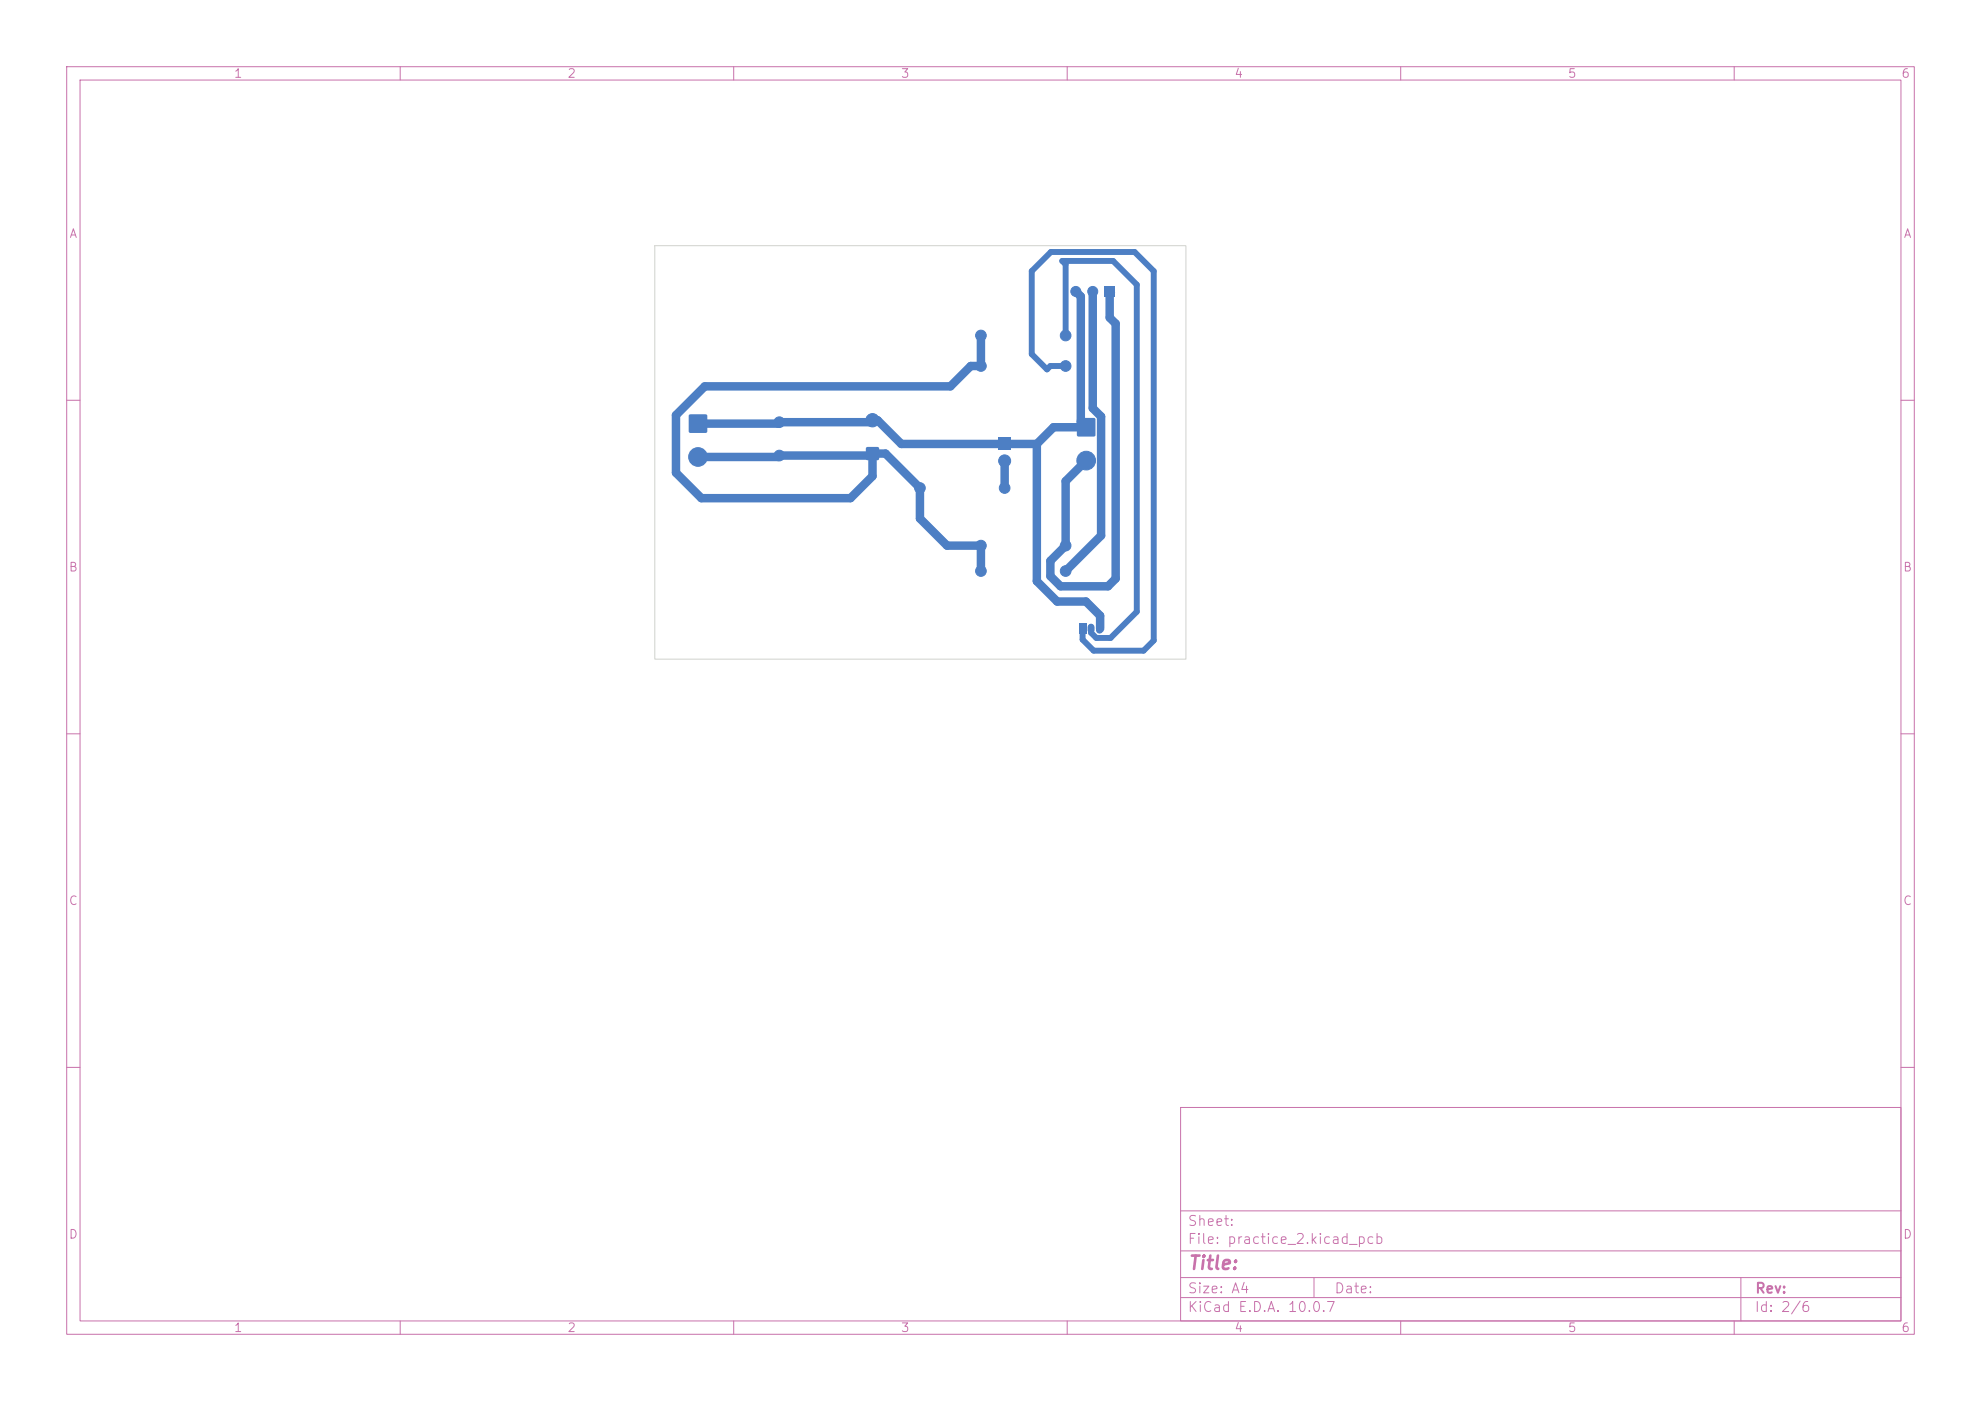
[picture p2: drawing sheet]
<svg xmlns="http://www.w3.org/2000/svg" width="297mm" height="210mm" viewBox="0 0 297 210" stroke-linecap="round" stroke-linejoin="round" font-family="sans-serif">
<defs><g id="words">
<text font-size="2" fill="#c872ab" x="178" y="190.8">Title:</text>
<g font-size="1.5" fill="#c872ab">
<text x="178" y="184.1">Sheet:</text>
<text x="178" y="186.8">File: practice_2.kicad_pcb</text>
<text x="178" y="197">KiCad E.D.A. 10.0.7</text>
<text x="178" y="194.2">Size: A4</text>
<text x="200" y="194.2">Date:</text>
<text x="263" y="197">Id: 2/6</text>
<text x="263" y="194.2">Rev:</text>
</g>
<g font-size="1.3" fill="#c872ab">
<text x="35" y="12">1</text>
<text x="85" y="12">2</text>
<text x="135" y="12">3</text>
<text x="185" y="12">4</text>
<text x="235" y="12">5</text>
<text x="285" y="12">6</text>
<text x="10.3" y="36">A</text>
<text x="285.3" y="36">A</text>
<text x="10.2" y="86">B</text>
<text x="285.2" y="86">B</text>
<text x="10.2" y="136">C</text>
<text x="285.2" y="136">C</text>
<text x="10.2" y="186">D</text>
<text x="285.2" y="186">D</text>
<text x="35" y="200">1</text>
<text x="85" y="200">2</text>
<text x="135" y="200">3</text>
<text x="185" y="200">4</text>
<text x="235" y="200">5</text>
<text x="285" y="200">6</text>
</g>
</g></defs>
<g fill="none" stroke="#c872ab" stroke-width=".15">
<path d="M10 10h277v190h-277zM12 12h273v186h-273zM60 10v2M110 10v2M160 10v2M210 10v2M260 10v2M10 60h2M285 60h2M10 110h2M285 110h2M10 160h2"/>
<path d="M177 166h108v32h-108zM285 160h2M60 198v2M110 198v2M160 198v2M177 194.5h108M177 191.5h108M177 187.5h108M177 181.5h108M197 191.5v3M210 198v2M260 198v2"/>
<path d="M261 191.5v6.5"/>
</g>
<path d="M161.8 93.5h1v1.5h-1z" fill="#4d7fc4"/>
<path d="M163.6 94v.5M164.8 94v.5" fill="none" stroke="#4d7fc4" stroke-width="1.1"/>
<g fill="#4d7fc4" stroke="#4d7fc4" stroke-width=".15">
<circle cx="147.1" cy="81.8" r=".8"/>
<circle cx="159.8" cy="81.8" r=".8"/>
</g>
<path d="M149.7 65.6h1.8v1.8h-1.8z" fill="#4d7fc4"/>
<g fill="#4d7fc4" stroke="#4d7fc4" stroke-width=".15">
<circle cx="150.6" cy="69.1" r=".9"/>
<circle cx="147.1" cy="50.3" r=".8"/>
<circle cx="159.8" cy="50.3" r=".8"/>
</g>
<path d="M103.3 62.2h2.7v2.6h-2.7z" fill="#4d7fc4"/>
<g fill="#4d7fc4" stroke="#4d7fc4" stroke-width=".15">
<circle cx="104.6" cy="68.5" r="1.4"/>
<circle cx="147.1" cy="54.9" r=".8"/>
<circle cx="159.8" cy="54.9" r=".8"/>
</g>
<path d="M161.5 62.7h2.7v2.7h-2.7z" fill="#4d7fc4"/>
<g fill="#4d7fc4" stroke="#4d7fc4" stroke-width=".15">
<circle cx="162.8" cy="69" r="1.4"/>
<circle cx="147.1" cy="85.6" r=".8"/>
<circle cx="159.8" cy="85.6" r=".8"/>
</g>
<path d="M165.6 42.9h1.5v1.5h-1.5z" fill="#4d7fc4"/>
<g fill="#4d7fc4" stroke="#4d7fc4" stroke-width=".15">
<circle cx="163.8" cy="43.7" r=".75"/>
<circle cx="161.3" cy="43.7" r=".75"/>
<circle cx="116.8" cy="68.3" r=".8"/>
<circle cx="116.8" cy="63.3" r=".8"/>
</g>
<path d="M129.9 67.1h1.8v1.8h-1.8z" fill="#4d7fc4"/>
<g fill="#4d7fc4" stroke="#4d7fc4" stroke-width=".15">
<circle cx="130.8" cy="63" r="1"/>
<circle cx="137.9" cy="73.2" r=".8"/>
<circle cx="150.6" cy="73.2" r=".8"/>
</g>
<path d="M147.1 50.3v4.6h-1.6l-3 3h-36.8l-4.4 4.3v8.7l3.9 3.8h22.3l3.3-3.3v-3.4M161.3 43.7l.7 .7v18.8l.8 .8h-4.8l-2.6 2.5M163.8 43.7v17.5l1.3 1.2v17.9l-5.3 5.3M166.6 43.9l-.2-.2v3.9l.9 .9v38.2l-1.2 1.2h-7.1l-1.5-1.5v-2.3l2.3-2.3v-9.7l3-3.1M104.6 63.5h12l.2-.2h13.7l.3-.3h.8l3.5 3.5h20.3M130.8 68h2l5.1 5.2v4.5l4.1 4.1h5.1v3.8M130.8 68l-.3 .3h-13.7l-.2 .2h-12M150.6 69.1v4.1M155.4 66.5v20.6l3.1 3.1h4.3l2.1 2.1v1.9" fill="none" stroke="#4d7fc4" stroke-width="1.3"/>
<path d="M104.2 63.3h.5M104.7 63.3h.1" fill="none" stroke="#4d7fc4" stroke-width=".2"/>
<path d="M159.8 50.3v-10.7l-.5-.5h7.6l3.5 3.6v49l-3.9 3.9h-2.1l-.8-.8v-.6M159.8 54.9h-2.3l-.5 .5-2.3-2.3v-12.5l2.9-2.8h12.5l2.9 2.8v55.4l-1.6 1.5h-7.4l-1.7-1.6v-1.7" fill="none" stroke="#4d7fc4" stroke-width=".89"/>
<path d="M98.2 36.8h79.6v62h-79.6z" fill="none" stroke="#d0d2cd" stroke-width=".15"/>
<use href="#words"/>
</svg>
